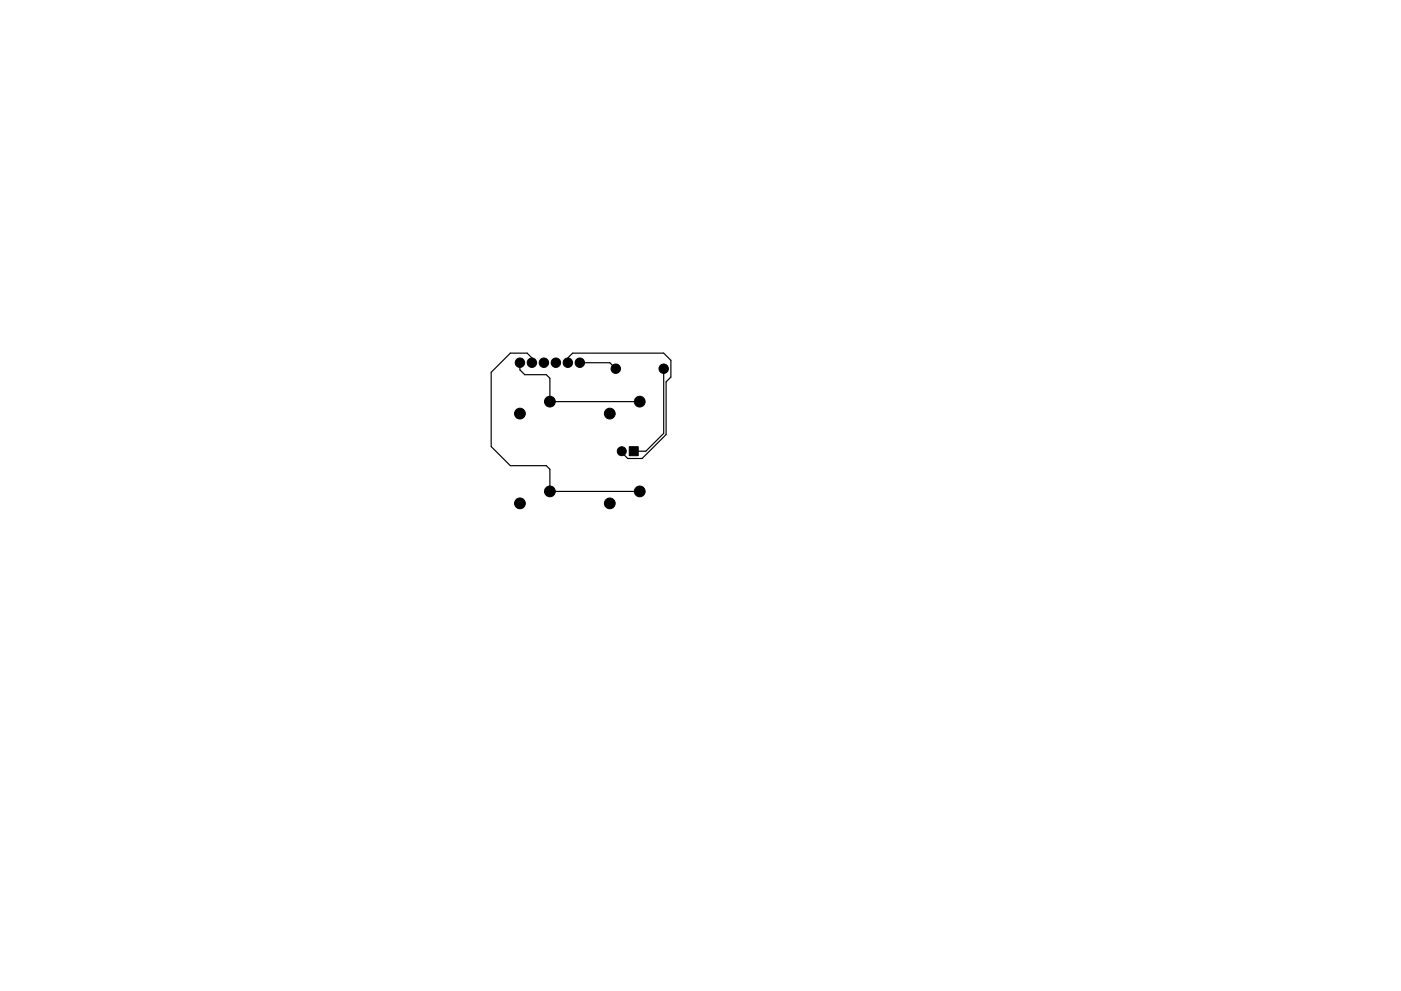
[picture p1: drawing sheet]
<svg xmlns="http://www.w3.org/2000/svg" width="297mm" height="210mm" viewBox="0 0 297 210" stroke-linecap="round" stroke-linejoin="round" font-family="sans-serif">
<g fill="#000" stroke="#000" stroke-width=".21">
<path d="M133.4 94.8h1.9v1.9h-1.9z"/>
<circle cx="110.2" cy="77" r="1"/>
<circle cx="112.8" cy="77" r="1"/>
<circle cx="115.3" cy="77" r="1"/>
<circle cx="117.9" cy="77" r="1"/>
<circle cx="120.4" cy="77" r="1"/>
<circle cx="122.9" cy="77" r="1"/>
<circle cx="130.6" cy="78.2" r="1"/>
<circle cx="140.7" cy="78.2" r="1"/>
<circle cx="110.2" cy="87.8" r="1.14"/>
<circle cx="116.6" cy="85.2" r="1.14"/>
<circle cx="129.3" cy="87.8" r="1.14"/>
<circle cx="131.8" cy="95.7" r=".95"/>
<circle cx="135.6" cy="85.2" r="1.14"/>
<circle cx="110.2" cy="106.8" r="1.14"/>
<circle cx="116.6" cy="104.3" r="1.14"/>
<circle cx="129.3" cy="106.8" r="1.14"/>
<circle cx="135.6" cy="104.3" r="1.14"/>
</g>
<path d="M110.2 77v1.5l1.1 1h4.5l.8 .8v4.9h19M112.8 77v-1.1l-1-1h-3.6l-4.1 4.1v15.7l4.1 4.1h7.6l.8 .8v4.7h19M120.4 77v-1.1l1-1h19.3l1.5 1.5v3.6l-1 1v11.2l-5.1 5.1h-3l-1.3-1.3v-.3M122.9 77h6.4l1.3 1.2M140.7 78.2v13.7l-3.8 3.8h-2.5" fill="none" stroke="#000" stroke-width=".25"/>
</svg>
